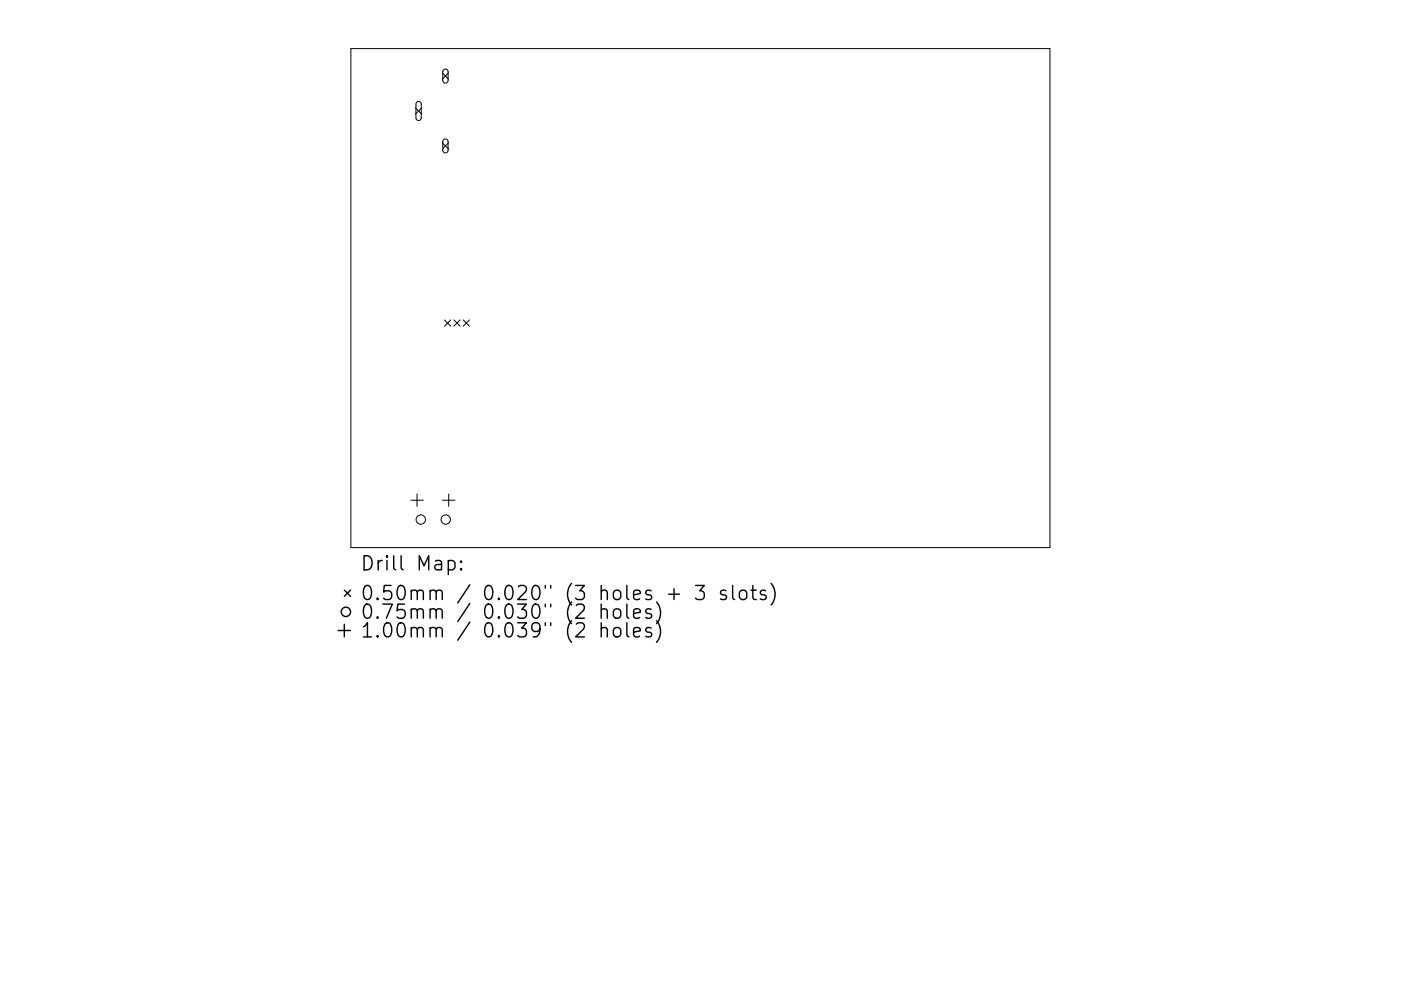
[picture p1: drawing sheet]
<svg xmlns="http://www.w3.org/2000/svg" width="297mm" height="210mm" viewBox="0 0 297 210" stroke-linecap="round" stroke-linejoin="round" font-family="sans-serif">
<defs><g id="words">
<g font-size="4.2">
<text x="76.3" y="121.1">Drill Map:</text>
<text x="76.3" y="127.4">0.50mm / 0.020&quot; (3 holes + 3 slots)</text>
<text x="76.3" y="131.3">0.75mm / 0.030&quot; (2 holes)</text>
<text x="76.3" y="135.3">1.00mm / 0.039&quot; (2 holes)</text>
</g>
</g></defs>
<g fill="none" stroke="#000" stroke-width=".21">
<path d="M74.4 10.3h148.2v105.9h-148.2zM93.8 15.5l1.3 1.3M94 14.8l.6-.1 .4 .4v2.1l-.5 .4-.4-.1-.2-.3v-2zM95.1 15.5l-1.3 1.3M88.1 22.9l1.3 1.3M88.4 21.7l.5-.1 .4 .4v3.1l-.2 .3-.3 .2-.4-.2-.2-.3v-3.1zM89.4 22.9l-1.3 1.3M93.8 30.3l1.3 1.3M94 29.6l.6-.1 .4 .4v2.1l-.5 .4-.4-.1-.2-.3v-2zM95.1 30.3l-1.3 1.3M94.2 67.9l1.4 1.3M95.6 67.9l-1.4 1.3"/>
<path d="M96.2 67.9l1.4 1.3M97.6 67.9l-1.4 1.3M98.2 67.9l1.3 1.3M99.5 67.9l-1.3 1.3M87.1 106.1h2.6M88.4 104.8v2.7M93.8 106.1h2.7M95.1 104.8v2.7"/>
<circle cx="89.2" cy="110.2" r=".99"/>
<circle cx="94.5" cy="110.2" r=".99"/>
</g>
<g fill="none" stroke="#000" stroke-width=".3">
<path d="M95 119.1l.9-.2 .6 .6v.8l-.3 .5-.3 .1-.9-.1M97.8 119.1l.1 .1-.1 .1-.2-.1 .2-.1v.2M71.7 133.8h2.6M73 125.2l1.3 1.3M73 132.4v2.7M74.3 125.2l-1.3 1.3M97.8 120.6l.1 .2-.1 .1-.2-.1 .2-.2v.3M127.5 129.5a.74 .74 0 0 1 1.3 .1v1.6M127.5 133.4a.74 .74 0 0 1 1.3 .2v1.5M127.5 128.2v3M127.5 132.1v3M130.2 129.5a.81 .81 0 0 1 .8-.3 .81 .81 0 0 1 .6 .5v.9a.81 .81 0 0 1-.8 .6 .81 .81 0 0 1-.8-.6v-.9z"/>
<path d="M130.2 133.4a.81 .81 0 0 1 .8-.3 .81 .81 0 0 1 .6 .6v.9a.81 .81 0 0 1-.8 .6 .81 .81 0 0 1-.8-.6v-.9zM132.9 128.2v2.5l.4 .5M132.9 132.1v2.6l.4 .4M134.3 130.2l1.5-.3-.2-.6-.8-.1-.5 .4v1.1l.2 .3 .3 .2 .8-.2M134.3 134.1l1.5-.3-.2-.5-.8-.2-.5 .5v1.1l.2 .3 .3 .1 .8-.1M138 129.3l-.7-.1-.4 .4 .1 .4 1 .3 .2 .3-.2 .4-.2 .2-.9-.2M138 133.3l-.7-.2-.4 .5 .1 .4 1 .3 .2 .3-.2 .4-.2 .1-.9-.1M139.2 127.7a3.4 3.4 0 0 1 0 4.6M139.2 131.7a3.4 3.4 0 0 1 0 4.6M141.8 126.1h2.2M142.9 124.9v2.3M147.5 124.2h1.8l-1 1.2a.81 .81 0 0 1 1 .5v.7l-.3 .5-.2 .1h-.9l-.4-.3"/>
<path d="M153.9 125.4l-.7-.2-.4 .4 .1 .5 1 .3 .1 .2-.1 .5-.3 .1-.8-.1M155.3 124.2v2.6l.5 .4M156.9 125.5a.81 .81 0 0 1 .8-.3 .81 .81 0 0 1 .6 .6v.8a.81 .81 0 0 1-.8 .6 .81 .81 0 0 1-.7-.6v-.8zM159.2 125.2h1.1M159.6 124.2v2.6l.2 .3 .5 .1M162.3 125.4l-.7-.2-.4 .4 .1 .5 1 .3 .2 .2-.2 .5-.3 .1-.8-.1M163.5 123.8a3.4 3.4 0 0 1 0 4.6"/>
<circle cx="73.3" cy="129.8" r=".99"/>
</g>
<use href="#words"/>
</svg>
